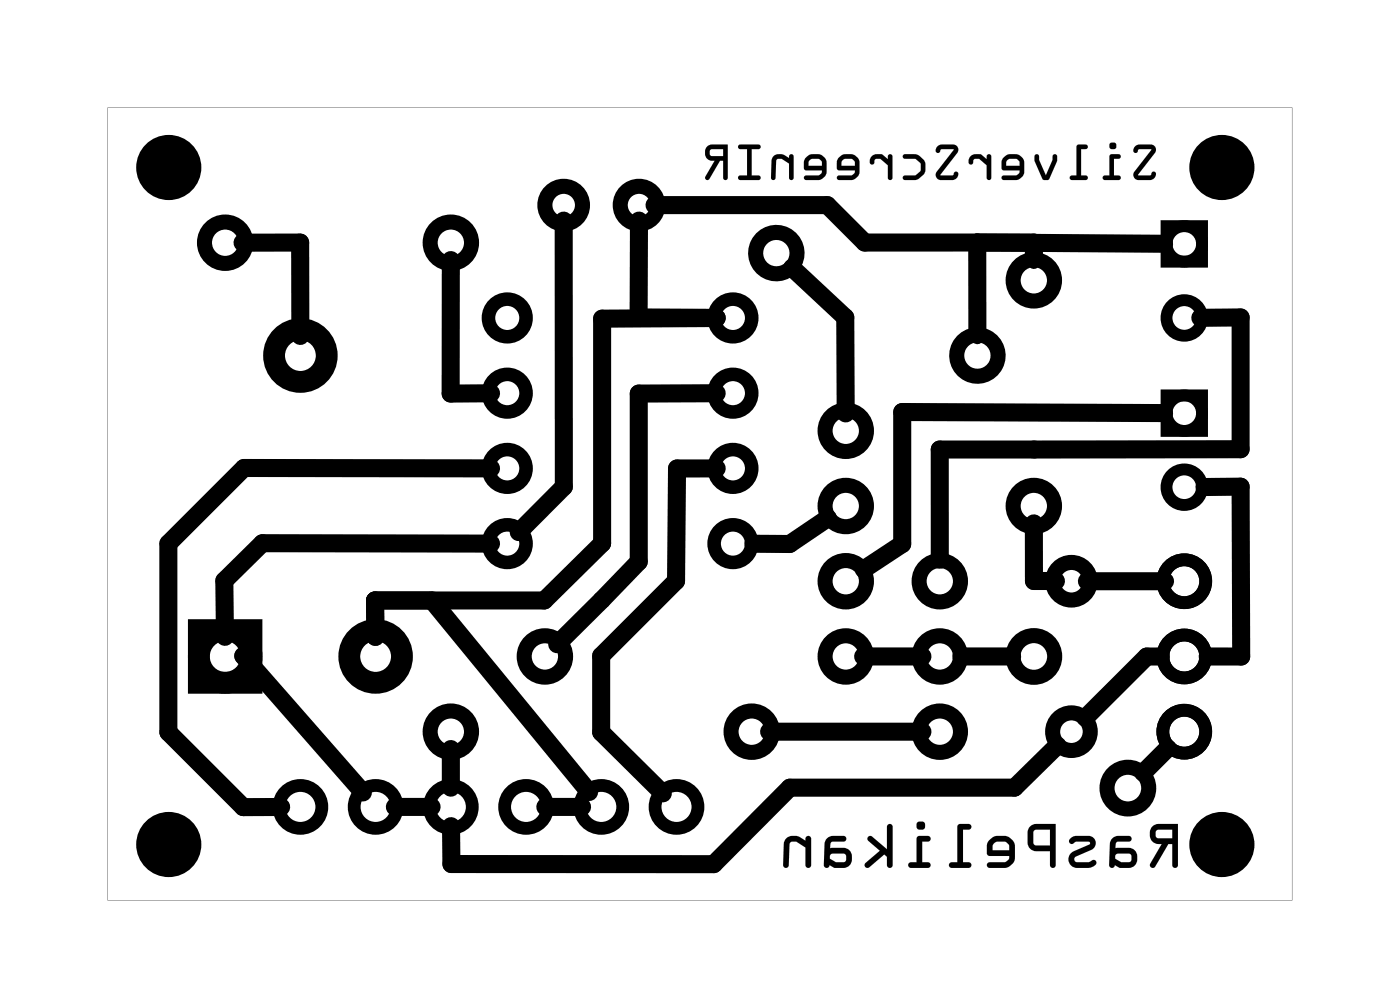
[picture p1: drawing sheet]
<svg xmlns="http://www.w3.org/2000/svg" width="47mm" height="34mm" viewBox="0 0 47 34" stroke-linecap="round" stroke-linejoin="round" font-family="sans-serif">
<g fill="#000">
<path d="M3.6 3.6h40v26.8h-40zM3.6 3.6v26.8h40v-26.8z"/>
<path d="M38.3 4.9v.3l.2-.2 .4 .1-.6 .7v.2l.1 .1h.5l.1-.1v-.2l-.2 .1h-.4l.6-.7v-.2l-.1-.1zM38.3 4.9h.6l.1 .1v.2l-.6 .7h.4l.2-.1v.2l-.1 .1h-.5l-.1-.1v-.2l.6-.7-.4-.1-.2 .2zM37.5 5.2v.7h-.2l-.1 .1 .6 .1v-.2h-.2v-.5h.2v-.1zM37.5 5.2l.3 .1v.1h-.2v.5h.2v.2l-.6-.1 .1-.1h.2zM37.5 4.9a.12 .12 0 0 0 .2 0 .12 .12 0 0 0-.2 0zM37.4 4.9a.15 .15 0 0 1 .3 0 .15 .15 0 0 1-.3 0zM36.4 4.9l-.1 1h-.1l-.1 .1 .6 .1v-.2h-.2v-.9h.2v-.1zM36.4 4.9h.3v.1h-.2v.9h.2v.2l-.6-.1 .1-.1h.1zM35 5.2l-.1 .2 .3 .6 .2 .1 .3-.7v-.1h-.2l-.2 .6-.2-.6zM35 5.2l.1 .1 .2 .6 .2-.6h.2v.1l-.3 .7-.2-.1-.3-.6zM33.9 5.3l-.1 .4 .6 .1-.1 .1h-.4l-.1 .2 .6-.1 .2-.2-.1-.5-.2-.1zM33.9 5.3l.4-.1 .2 .1 .1 .5-.2 .2-.6 .1 .1-.2h.4l.1-.1-.6-.1zM34 5.4h.3l.1 .2h-.4zM34 5.4v.2h.4l-.1-.2zM32.8 5.3v.3l.1-.2h.2l.2 .2v.4l.1 .1v-.9h-.1v.2l-.2-.2zM32.8 5.3l.3-.1 .2 .2v-.2h.1v.9l-.1-.1v-.4l-.2-.2h-.2l-.1 .2zM31.7 4.9l-.1 .3 .2-.2 .4 .1-.6 .7v.2l.2 .1h.4l.1-.1v-.2l-.1 .1h-.5l.6-.7v-.2l-.1-.1zM31.7 4.9h.5l.1 .1v.2l-.6 .7h.5l.1-.1v.2l-.1 .1h-.4l-.2-.1v-.2l.6-.7-.4-.1-.2 .2zM30.5 5.2v.2h.4l.2 .1v.2l-.2 .2h-.4v.1h.5l.2-.2v-.3l-.3-.3zM30.5 5.2l.5 .1a.43 .43 0 0 1 0 .7h-.5v-.1h.4l.2-.2v-.2l-.2-.1h-.4zM29.4 5.3v.3l.2-.2h.1l.3 .2v.4l.1 .1v-.9h-.1v.2l-.2-.2zM29.4 5.3l.4-.1 .2 .2v-.2h.1v.9l-.1-.1v-.4l-.3-.2h-.1l-.2 .2zM28.3 5.3v.4l.6 .1-.1 .1h-.5v.2l.6-.1 .1-.2v-.5l-.3-.1zM28.3 5.3l.4-.1 .3 .1v.5l-.1 .2-.6 .1v-.2h.5l.1-.1-.6-.1zM28.5 5.4h.3l.1 .2h-.5zM28.5 5.4l-.1 .2h.5l-.1-.2zM27.2 5.3v.4l.6 .1-.2 .1h-.4v.2l.6-.1 .1-.2v-.5l-.3-.1zM27.2 5.3l.4-.1 .3 .1v.5l-.1 .2-.6 .1v-.2h.4l.2-.1-.6-.1zM27.3 5.4h.4l.1 .2h-.5zM27.3 5.4v.2h.5l-.1-.2zM26.1 5.3v.8l.1-.1v-.6h.1l.3 .1v.5l.2 .1v-.9h-.1l-.1 .1-.2-.1zM26.1 5.3l.3-.1 .2 .1 .1-.1h.1v.9l-.2-.1v-.5l-.2-.1h-.2v.6l-.1 .1zM24.9 4.9l.1 .1h.2v.9h-.2l-.1 .1 .7 .1v-.2h-.2v-.9h.2l.1-.1zM24.9 4.9h.8l-.1 .1h-.2v.9h.2v.2l-.7-.1 .1-.1h.2v-.9h-.2zM23.9 4.9a.28 .28 0 0 0-.1 .4 .28 .28 0 0 0 .3 .1l-.3 .6h.2l.3-.6h.1v.6l.1 .1 .1-1.2zM23.9 4.9h.7l-.1 1.2-.1-.1v-.6h-.1l-.4 .7-.1-.1 .3-.6a.28 .28 0 0 1-.3-.1 .28 .28 0 0 1 .1-.4zM24 5.1l.4-.1v.3h-.4zM24 5.1v.2h.4v-.3z"/>
<path d="M38.3 4.9v.3l.2-.2 .4 .1-.6 .7v.2l.1 .1h.5l.1-.1v-.2l-.2 .1h-.4l.6-.7v-.2l-.1-.1zM37.5 5.2v.7h-.2l-.1 .1 .6 .1v-.2h-.2v-.5h.2v-.1zM37.5 4.9a.12 .12 0 0 0 .2 0 .12 .12 0 0 0-.2 0zM36.4 4.9l-.1 1h-.1l-.1 .1 .6 .1v-.2h-.2v-.9h.2v-.1zM35 5.2l-.1 .2 .3 .6 .2 .1 .3-.7v-.1h-.2l-.2 .6-.2-.6zM33.9 5.3l-.1 .4 .6 .1-.1 .1h-.4l-.1 .2 .6-.1 .2-.2-.1-.5-.2-.1zM34 5.4h.3l.1 .2h-.4zM32.8 5.3v.3l.1-.2h.2l.2 .2v.4l.1 .1v-.9h-.1v.2l-.2-.2zM31.7 4.9l-.1 .3 .2-.2 .4 .1-.6 .7v.2l.2 .1h.4l.1-.1v-.2l-.1 .1h-.5l.6-.7v-.2l-.1-.1zM30.5 5.2v.2h.4l.2 .1v.3l-.2 .1-.4 .1v.1h.4a.44 .44 0 0 0 .4-.5 .44 .44 0 0 0-.4-.4zM29.4 5.3v.3l.2-.2h.1l.3 .2v.4l.1 .1v-.9h-.1v.2l-.2-.2zM28.3 5.3v.4l.6 .1-.1 .1h-.5v.2l.6-.1 .1-.2v-.5l-.3-.1zM28.5 5.4h.3l.1 .2h-.5zM27.2 5.3v.4l.6 .1-.2 .1h-.4v.2l.6-.1 .1-.2v-.5l-.3-.1zM27.3 5.4h.4l.1 .2h-.5zM26.1 5.3v.8l.1-.1v-.6h.1l.3 .1v.5l.2 .1v-.9h-.1l-.1 .1-.2-.1zM24.9 4.9l.1 .1h.2v.9h-.2l-.1 .1 .7 .1v-.2h-.2v-.9h.2l.1-.1zM23.9 4.9a.28 .28 0 0 0-.1 .4 .28 .28 0 0 0 .3 .1l-.3 .6 .1 .1 .4-.7h.1v.6l.1 .1 .1-1.2zM24 5.1l.4-.1v.3h-.4z"/>
<path d="M38.9 27.9a.35 .35 0 0 0 0 .4 .35 .35 0 0 0 .3 .2l-.4 .7a.1 .1 0 0 0 .1 .1 .1 .1 0 0 0 .1 0l.5-.8h.1v.7a.1 .1 0 0 0 .1 .1 .1 .1 0 0 0 .1-.1v-1.4h-.7zM38.9 27.9l.2-.1h.7v1.4a.1 .1 0 0 1-.1 .1 .1 .1 0 0 1-.1-.1v-.7h-.1l-.5 .8a.1 .1 0 0 1-.1 0 .1 .1 0 0 1-.1-.1l.4-.7a.35 .35 0 0 1-.4-.2 .35 .35 0 0 1 .1-.4zM39 28h.6v.3h-.5zM39 28l.1 .3h.5v-.3zM37.6 28.3l-.1 .2v.7a.1 .1 0 0 0 0 .1 .1 .1 0 0 0 .1-.1l.5 .1a.34 .34 0 0 0 .3-.3 .34 .34 0 0 0-.3-.4h-.4v-.2h.4a.1 .1 0 0 0 .1-.1 .1 .1 0 0 0-.1-.1zM37.6 28.3l.5-.1a.1 .1 0 0 1 .1 .1 .1 .1 0 0 1-.1 .1h-.4v.2h.4a.34 .34 0 0 1 .3 .4 .34 .34 0 0 1-.3 .3l-.5-.1a.1 .1 0 0 1-.1 .1 .1 .1 0 0 1-.1-.1l.1-.7zM37.7 28.8h.4l.1 .3h-.3l-.2-.1zM37.7 28.8v.2l.2 .1h.3l-.1-.3zM36.1 28.3a.11 .11 0 0 0 .1 .2 .11 .11 0 0 0 .1-.1l.5 .1-.7 .4v.1l.1 .2 .5 .1 .3-.1a.11 .11 0 0 0 0-.2 .11 .11 0 0 0-.2 .1h-.4l-.1-.1 .6-.3a.25 .25 0 0 0 .1-.3 .25 .25 0 0 0-.2-.2h-.5zM36.1 28.3a.73 .73 0 0 1 .8 0l.1 .2-.1 .2-.6 .3 .1 .1h.4a.11 .11 0 0 1 .2-.1 .1 .1 0 0 1 0 .2l-.6 .1a.29 .29 0 0 1-.3-.2 .29 .29 0 0 1 .1-.4l.6-.2-.5-.1a.12 .12 0 0 1-.1 .1 .12 .12 0 0 1-.1-.2zM34.8 27.9l-.1 .2v.5l.2 .1h.6v.5a.1 .1 0 0 0 0 .1 .1 .1 0 0 0 .1-.1v-1.4h-.6zM34.8 27.9l.2-.1h.6v1.4a.1 .1 0 0 1-.1 .1 .1 .1 0 0 1 0-.1v-.5h-.6l-.2-.1v-.5zM34.9 28h.6v.5h-.6zM34.9 28v.5h.6v-.5zM33.4 28.4l-.1 .2 .1 .3 .7 .1-.2 .1h-.5a.1 .1 0 0 0-.1 .1 .1 .1 0 0 0 .1 .1h.6l.3-.3v-.5l-.2-.2-.5-.1zM33.4 28.4l.2-.2 .5 .1 .2 .2v.5l-.3 .3h-.6a.1 .1 0 0 1-.1-.1 .1 .1 0 0 1 .1-.1h.5l.2-.2h-.8v-.3zM33.6 28.5l.4-.1 .1 .1v.2h-.6zM33.6 28.5l-.1 .2h.6l-.1-.3zM32.4 27.9l-.1 1.2h-.2a.1 .1 0 0 0-.1 .1 .1 .1 0 0 0 .1 .1h.6a.1 .1 0 0 0 .1-.1 .1 .1 0 0 0-.1-.1h-.2v-1.1h.2a.1 .1 0 0 0 .1-.1 .1 .1 0 0 0-.1-.1zM32.4 27.8h.3a.1 .1 0 0 1 .1 .1 .1 .1 0 0 1-.1 .1h-.2v1.1h.2a.1 .1 0 0 1 .1 .1 .1 .1 0 0 1-.1 .1h-.6a.1 .1 0 0 1-.1-.1 .1 .1 0 0 1 .1-.1h.2zM31 28.3l-.1 .8h-.1a.1 .1 0 0 0-.1 .1 .1 .1 0 0 0 .1 .1h.5a.1 .1 0 0 0 .1-.1 .1 .1 0 0 0-.1-.1h-.2v-.7h.2a.1 .1 0 0 0 .1-.1 .1 .1 0 0 0-.1-.1zM31 28.3l.3-.1a.1 .1 0 0 1 .1 .1 .1 .1 0 0 1-.1 .1h-.2v.7h.2a.1 .1 0 0 1 .1 .1 .1 .1 0 0 1-.1 .1h-.5a.1 .1 0 0 1-.1-.1 .1 .1 0 0 1 .1-.1h.1zM30.9 27.9a.15 .15 0 0 0 .3 0 .15 .15 0 0 0-.3 0zM30.9 27.9a.15 .15 0 0 1 .3 0 .15 .15 0 0 1-.3 0zM29.3 28.3v.1l.4 .3-.5 .4a.1 .1 0 0 0 0 .2 .1 .1 0 0 0 .2 0l.5-.5 .1 .1v.3a.1 .1 0 0 0 0 .1 .1 .1 0 0 0 .1-.1v-1.3a.1 .1 0 0 0-.1-.1 .1 .1 0 0 0 0 .1v.8l-.6-.5zM29.3 28.3l.1-.1 .5 .5v-.8a.1 .1 0 0 1 .1-.1 .1 .1 0 0 1 .1 .1v1.3a.1 .1 0 0 1-.1 .1 .1 .1 0 0 1-.1-.1v-.3l-.5 .4a.1 .1 0 0 1-.2 0 .1 .1 0 0 1 0-.2l.5-.4-.4-.3zM27.9 28.3l-.1 .2v.7a.1 .1 0 0 0 .1 .1 .1 .1 0 0 0 .1-.1l.5 .1a.34 .34 0 0 0 .3-.3 .34 .34 0 0 0-.3-.4h-.5l.1-.2h.4a.1 .1 0 0 0 .1-.1 .1 .1 0 0 0-.1-.1zM27.9 28.3l.6-.1a.1 .1 0 0 1 .1 .1 .1 .1 0 0 1-.1 .1h-.4l-.1 .2h.5a.34 .34 0 0 1 .3 .4 .34 .34 0 0 1-.3 .3l-.5-.1a.1 .1 0 0 1-.1 .1 .1 .1 0 0 1-.1-.1v-.7zM28 28.8h.5l.1 .3h-.4l-.2-.1zM28.1 28.8l-.1 .2 .2 .1h.4l-.1-.3zM26.6 28.3l-.1 .2-.1 .7a.09 .09 0 0 0 .1 .1 .09 .09 0 0 0 .1-.1l.1-.7 .1-.1 .4 .2v.6a.1 .1 0 0 0 .1 .1 .1 .1 0 0 0 .1-.1v-.9a.1 .1 0 0 0-.1-.1 .1 .1 0 0 0-.1 .1v.1l-.3-.2zM26.6 28.3l.3-.1 .3 .2v-.1a.1 .1 0 0 1 .1-.1 .1 .1 0 0 1 .1 .1v.9a.1 .1 0 0 1-.1 .1 .1 .1 0 0 1-.1-.1v-.6l-.3-.2-.2 .1-.1 .7a.1 .1 0 0 1-.1 .1 .1 .1 0 0 1-.1-.1l.1-.7z"/>
<path d="M38.9 27.9a.35 .35 0 0 0-.1 .4 .35 .35 0 0 0 .4 .2l-.4 .7a.1 .1 0 0 0 .1 .1 .1 .1 0 0 0 .1 0l.5-.8h.1v.7a.1 .1 0 0 0 .1 .1 .1 .1 0 0 0 .1-.1v-1.4h-.7zM39 28h.6v.3h-.5zM37.6 28.3l-.1 .2v.7a.1 .1 0 0 0 0 .1 .1 .1 0 0 0 .1-.1l.5 .1a.34 .34 0 0 0 .3-.3 .34 .34 0 0 0-.3-.4h-.4v-.2h.4a.1 .1 0 0 0 .1-.1 .1 .1 0 0 0-.1-.1zM37.7 28.8h.4l.1 .3h-.3l-.2-.1zM36.1 28.3a.11 .11 0 0 0 .1 .2 .11 .11 0 0 0 .1-.1l.5 .1-.6 .2a.29 .29 0 0 0-.1 .4 .29 .29 0 0 0 .3 .2l.6-.1a.12 .12 0 0 0-.1-.2 .12 .12 0 0 0-.1 .1h-.5v-.1l.6-.3a.24 .24 0 0 0 .1-.3 .24 .24 0 0 0-.2-.2h-.5zM34.8 27.9l-.1 .2v.5l.2 .1h.6v.5a.1 .1 0 0 0 0 .1 .1 .1 0 0 0 .1-.1v-1.4h-.6zM34.9 28h.6v.5h-.6zM33.4 28.4l-.1 .2 .1 .3 .7 .1-.2 .1h-.5a.1 .1 0 0 0-.1 .1 .1 .1 0 0 0 .1 .1h.6l.3-.3v-.5l-.2-.2-.5-.1zM33.6 28.5l.4-.1 .1 .1v.2h-.6zM32.4 27.8l-.1 1.3h-.2a.1 .1 0 0 0-.1 .1 .1 .1 0 0 0 .1 .1h.6a.1 .1 0 0 0 .1-.1 .1 .1 0 0 0-.1-.1h-.2v-1.1h.2a.1 .1 0 0 0 .1-.1 .1 .1 0 0 0-.1-.1zM31 28.3l-.1 .8h-.1a.1 .1 0 0 0-.1 .1 .1 .1 0 0 0 .1 .1h.5a.1 .1 0 0 0 .1-.1 .1 .1 0 0 0-.1-.1h-.2v-.7h.2a.1 .1 0 0 0 .1-.1 .1 .1 0 0 0-.1-.1zM30.9 27.9a.15 .15 0 0 0 .3 0 .15 .15 0 0 0-.3 0zM29.3 28.3v.1l.4 .3-.5 .4a.1 .1 0 0 0 0 .2 .1 .1 0 0 0 .2 0l.5-.4v.3a.1 .1 0 0 0 .1 .1 .1 .1 0 0 0 .1-.1v-1.3a.1 .1 0 0 0-.1-.1 .1 .1 0 0 0-.1 .1v.8l-.5-.5zM27.9 28.3l-.1 .2v.7a.1 .1 0 0 0 .1 .1 .1 .1 0 0 0 .1-.1l.5 .1a.34 .34 0 0 0 .3-.3 .34 .34 0 0 0-.3-.4h-.5l.1-.2h.4a.1 .1 0 0 0 .1-.1 .1 .1 0 0 0-.1-.1zM28.1 28.8h.4l.1 .3h-.4l-.2-.1zM26.6 28.3l-.1 .2-.1 .7a.1 .1 0 0 0 .1 .1 .1 .1 0 0 0 .1-.1l.1-.7 .1-.1 .4 .2v.6a.1 .1 0 0 0 .1 .1 .1 .1 0 0 0 .1-.1v-.9a.1 .1 0 0 0-.1-.1 .1 .1 0 0 0-.1 .1v.1l-.3-.2z"/>
</g>
<g fill="none" stroke="#000" stroke-width=".51">
<circle cx="7.6" cy="8.2" r=".7"/>
<circle cx="15.2" cy="8.2" r=".7"/>
<circle cx="19" cy="6.9" r=".64"/>
<circle cx="21.6" cy="6.9" r=".64"/>
<circle cx="26.2" cy="8.5" r=".7"/>
<circle cx="28.6" cy="14.5" r=".7"/>
<circle cx="28.6" cy="17.1" r=".7"/>
<circle cx="28.6" cy="19.6" r=".7"/>
<circle cx="31.7" cy="19.6" r=".7"/>
<circle cx="33" cy="12" r=".7"/>
<circle cx="34.9" cy="9.5" r=".7"/>
<circle cx="34.9" cy="17.1" r=".7"/>
<circle cx="36.2" cy="19.6" r=".64"/>
<circle cx="15.2" cy="24.7" r=".7"/>
<circle cx="18.4" cy="22.2" r=".7"/>
<circle cx="25.4" cy="24.7" r=".7"/>
<circle cx="28.6" cy="22.2" r=".7"/>
<circle cx="31.7" cy="22.2" r=".7"/>
<circle cx="31.7" cy="24.7" r=".7"/>
<circle cx="34.9" cy="22.2" r=".7"/>
<circle cx="36.2" cy="24.7" r=".64"/>
<circle cx="38.1" cy="26.6" r=".7"/>
</g>
<g fill="#000">
<circle cx="5.7" cy="5.7" r="1.1"/>
<circle cx="41.3" cy="5.7" r="1.1"/>
<circle cx="5.7" cy="28.5" r="1.1"/>
<circle cx="41.3" cy="28.5" r="1.1"/>
</g>
<g fill="none" stroke="#000" stroke-width=".74" stroke-linecap="butt">
<path d="M6.7 21.3h1.8v1.8h-1.8z"/>
<circle cx="10.1" cy="12" r=".89"/>
<circle cx="7.6" cy="22.2" r=".89"/>
<circle cx="12.7" cy="22.2" r=".89"/>
</g>
<g fill="none" stroke="#000" stroke-width=".43">
<circle cx="40" cy="19.6" r=".72"/>
<circle cx="10.1" cy="27.2" r=".72"/>
<circle cx="12.7" cy="27.2" r=".72"/>
<circle cx="15.2" cy="27.2" r=".72"/>
<circle cx="17.8" cy="27.2" r=".72"/>
<circle cx="20.3" cy="27.2" r=".72"/>
<circle cx="22.8" cy="27.2" r=".72"/>
<circle cx="40" cy="22.2" r=".72"/>
<circle cx="40" cy="24.7" r=".72"/>
</g>
<g fill="none" stroke="#000" stroke-width=".46">
<circle cx="17.1" cy="13.3" r=".64"/>
<circle cx="17.1" cy="18.4" r=".64"/>
<circle cx="17.1" cy="15.8" r=".64"/>
<circle cx="17.1" cy="10.7" r=".64"/>
<circle cx="24.7" cy="15.8" r=".64"/>
<circle cx="24.7" cy="13.3" r=".64"/>
<circle cx="24.7" cy="18.4" r=".64"/>
<circle cx="24.7" cy="10.7" r=".64"/>
</g>
<g fill="none" stroke="#000" stroke-width=".4">
<path d="M39.4 13.4h1.2v1.2h-1.2zM39.4 7.6h1.2v1.2h-1.2z"/>
<circle cx="40" cy="16.5" r=".6"/>
<circle cx="40" cy="14" r=".6"/>
<circle cx="40" cy="10.7" r=".6"/>
<circle cx="40" cy="8.2" r=".6"/>
</g>
<g fill="none" stroke="#000" stroke-width=".61">
<path d="M8.2 8.2h1.9v3.1M15.2 8.8v4.5h1.4M16.6 18.4l-7.7-.1-1.3 1.3v1.9M16.6 15.8h-8.4l-2.5 2.6v6.3l2.5 2.6 1.3-.1M19 7.4v9l-1.5 1.6M21.6 7.4v3.3h2.6l-3.9 .1v7.5l-1.9 2h-5.7v1.2M22.1 6.9h5.8l1.3 1.3h5.7v.5M24.2 13.3h-2.6v5.7l-2.8 2.8M24.2 15.8h-1.3l-.1 3.8-2.5 2.5v2.6l2.1 2.1M26.7 9l1.8 1.7 .1 3.3M28 17.5l-1.3 .9h-1.3M34.9 17.7v1.9h.8"/>
<path d="M36.7 19.6h2.6M39.3 13.9h-8.8v4.5l-1.3 .8M39.3 8.2h-6.3v3.1M40.5 10.7h1.4v4.5h-10.2v3.7M40.7 16.4h1.2v5.8h-1.1M8.3 22.1l4 4.7M13.3 27.2h1.3M14.6 20.3l5.3 6.4M15.2 25.3v1.3M18.4 27.2h1.3M26 24.7h5.1M29.1 22.2h2"/>
<path d="M32.5 22.2h1.7M35.7 25.2l-1.4 1.4h-7.6l-2.6 2.6h-8.9v-1.3M39.2 22.2h-.5l-2.1 2M39.4 25.3l-.8 .8"/>
</g>
<path d="M34.9 8.9v-.7h-1.9v3.2" fill="none" stroke="#000" stroke-width=".41"/>
</svg>
